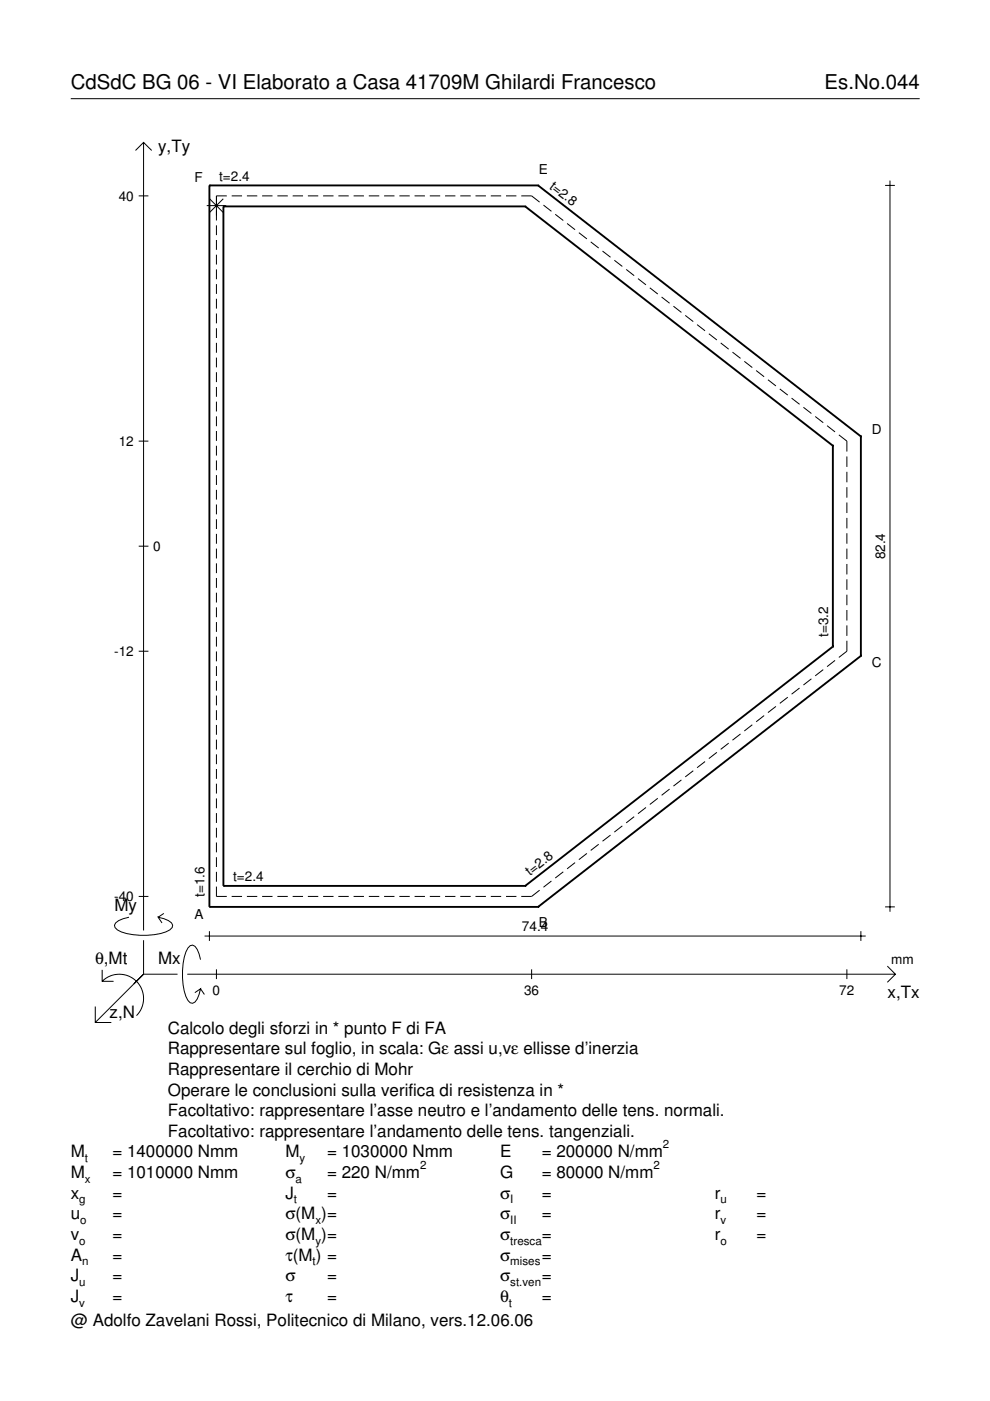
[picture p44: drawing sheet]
<svg xmlns="http://www.w3.org/2000/svg" width="210mm" height="297mm" viewBox="0 0 210 297" stroke-linecap="round" stroke-linejoin="round" font-family="sans-serif">
<defs><g id="words">
<g font-size="4.3">
<text x="15" y="18.9">CdSdC BG 06 - VI Elaborato a Casa 41709M Ghilardi Francesco</text>
<text x="174.8" y="18.9">Es.No.044</text>
</g>
<g font-size="3.6">
<text x="33.5" y="32.3">y,Ty</text>
<text x="24.3" y="193.2">My</text>
<text x="20.1" y="204.5">θ,Mt</text>
<text x="33.5" y="204.5">Mx</text>
<text x="23.2" y="215.8">z,N</text>
<text x="188.2" y="211.7">x,Tx</text>
<text x="35.6" y="219.2">Calcolo degli sforzi in * punto F di FA</text>
<text x="35.6" y="227.9">Rappresentare il cerchio di Mohr</text>
<text x="35.6" y="223.5">Rappresentare sul foglio, in scala: Gε assi u,vε ellisse d’inerzia</text>
<text x="35.6" y="232.3">Operare le conclusioni sulla verifica di resistenza in *</text>
<text x="35.6" y="236.7">Facoltativo: rappresentare l’asse neutro e l’andamento delle tens. normali.</text>
<text x="15" y="245.4">M</text>
<text x="23.8" y="245.4">= 1400000 Nmm</text>
<text x="35.6" y="241">Facoltativo: rappresentare l’andamento delle tens. tangenziali.</text>
<text x="60.5" y="245.4">M</text>
<text x="69.3" y="245.4">= 1030000 Nmm</text>
<text x="106" y="245.4">E</text>
<text x="114.9" y="245.4">= 200000 N/mm</text>
<text x="15" y="249.8">M</text>
<text x="23.8" y="249.8">= 1010000 Nmm</text>
<text x="60.5" y="249.8">σ</text>
<text x="69.3" y="249.8">= 220 N/mm</text>
<text x="106" y="249.8">G</text>
<text x="114.9" y="249.8">= 80000 N/mm</text>
<text x="15" y="254.2">x</text>
<text x="23.8" y="254.2">=</text>
<text x="60.5" y="254.2">J</text>
<text x="69.3" y="254.2">=</text>
<text x="106" y="254.2">σ</text>
<text x="114.9" y="254.2">=</text>
<text x="151.5" y="254.2">r</text>
<text x="160.4" y="254.2">=</text>
<text x="15" y="258.5">u</text>
<text x="15" y="262.9">v</text>
<text x="23.8" y="258.5">=</text>
<text x="23.8" y="262.9">=</text>
<text x="60.5" y="262.9">σ(M )=</text>
<text x="60.5" y="258.5">σ(M )=</text>
<text x="106" y="258.5">σ</text>
<text x="106" y="262.9">σ</text>
<text x="114.9" y="258.5">=</text>
<text x="114.9" y="262.9">=</text>
<text x="151.5" y="258.5">r</text>
<text x="151.5" y="262.9">r</text>
<text x="160.4" y="258.5">=</text>
<text x="160.4" y="262.9">=</text>
<text x="15" y="267.3">A</text>
<text x="23.8" y="267.3">=</text>
<text x="60.5" y="267.3">τ(M ) =</text>
<text x="106" y="267.3">σ</text>
<text x="114.9" y="267.3">=</text>
<text x="15" y="271.7">J</text>
<text x="23.8" y="271.7">=</text>
<text x="60.5" y="271.7">σ</text>
<text x="69.3" y="271.7">=</text>
<text x="106" y="271.7">σ</text>
<text x="114.9" y="271.7">=</text>
<text x="15" y="281.2">@ Adolfo Zavelani Rossi, Politecnico di Milano, vers.12.06.06</text>
<text x="15" y="276">J</text>
<text x="23.8" y="276">=</text>
<text x="60.5" y="276">τ</text>
<text x="69.3" y="276">=</text>
<text x="106" y="276">θ</text>
<text x="114.9" y="276">=</text>
</g>
<g font-size="2.9">
<text x="41.3" y="38.6">F</text>
<text x="46.5" y="38.3">t=2.4</text>
<text x="114.3" y="36.9">E</text>
<text x="116.3" y="39.8" transform="rotate(38 116.3 39.8)">t=2.8</text>
<text x="25.2" y="42.5">40</text>
<text x="25.2" y="94.5">12</text>
<text x="184.8" y="91.9">D</text>
<text x="32.5" y="116.8">0</text>
<text x="187.7" y="118.6" transform="rotate(-90 187.7 118.6)">82.4</text>
<text x="175.6" y="135" transform="rotate(-90 175.6 135)">t=3.2</text>
<text x="24.2" y="139.1">-12</text>
<text x="184.8" y="141.5">C</text>
<text x="112.3" y="185.8" transform="rotate(-38 112.3 185.8)">t=2.8</text>
<text x="24.2" y="191.1">-40</text>
<text x="43.4" y="190.2" transform="rotate(-90 43.4 190.2)">t=1.6</text>
<text x="49.4" y="186.8">t=2.4</text>
<text x="41.3" y="194.8">A</text>
<text x="110.7" y="197.4">74.4</text>
<text x="114.3" y="196.5">B</text>
<text x="189" y="204.5">mm</text>
<text x="45.1" y="210.9">0</text>
<text x="111.1" y="210.9">36</text>
<text x="178" y="210.9">72</text>
</g>
<g font-size="2.4">
<text x="140.6" y="243.4">2</text>
<text x="18" y="246.4">t</text>
<text x="18" y="250.8">x</text>
<text x="62.7" y="250.8">a</text>
<text x="63.5" y="246.4">y</text>
<text x="89.1" y="247.8">2</text>
<text x="138.6" y="247.8">2</text>
<text x="16.8" y="255.2">g</text>
<text x="62.3" y="255.2">t</text>
<text x="108.2" y="255.2">I</text>
<text x="152.7" y="255.2">u</text>
<text x="16.8" y="263.9">o</text>
<text x="17" y="259.5">o</text>
<text x="66.9" y="259.5">x</text>
<text x="66.9" y="263.9">y</text>
<text x="108.2" y="259.5">II</text>
<text x="108.2" y="263.9">tresca</text>
<text x="152.7" y="259.5">v</text>
<text x="152.7" y="263.9">o</text>
<text x="17.4" y="268.3">n</text>
<text x="66.3" y="268.3">t</text>
<text x="108.2" y="268.3">mises</text>
<text x="16.8" y="272.7">u</text>
<text x="108.2" y="272.7">st.ven</text>
<text x="16.8" y="277">v</text>
<text x="107.9" y="277">t</text>
</g>
</g></defs>
<g fill="none" stroke="#000" stroke-width=".21">
<path d="M15 20.9h180M28.7 31.9l1.7-1.7 1.8 1.7M30.4 30.2v167.1M187.7 39.3h2M188.7 38.3v155M29.4 41.5h2.1M43.8 43.6h4.1M44.4 42.1l2.9 3M45.9 47.8v2.1M45.9 50.9v2.1M45.9 54v2.1M45.9 57.1v2.1"/>
<path d="M47.3 42.1l-2.9 3M48.1 41.5h-2.2v5.2M49.1 41.5h2.2M52.3 41.5h2.2M55.6 41.5h2.2M58.8 41.5h2.2M62 41.5h2.2M65.3 41.5h2.2M68.5 41.5h2.2M71.7 41.5h2.2M75 41.5h2.2M78.2 41.5h2.2"/>
<path d="M81.4 41.5h2.2M84.7 41.5h2.2M87.9 41.5h2.2M91.1 41.5h2.2M94.4 41.5h2.2M97.6 41.5h2.2M100.8 41.5h2.2M104.1 41.5h2.2M107.3 41.5h2.2M110.5 41.5h2.2l1.7 1.4M115.2 43.5l1.7 1.3M117.7 45.4l1.7 1.4"/>
<path d="M120.2 47.4l1.7 1.3M122.7 49.3l1.7 1.4M125.2 51.3l1.7 1.3M127.7 53.2l1.7 1.3M130.3 55.2l1.6 1.3M132.8 57.1l1.7 1.3M135.3 59.1l1.7 1.3M45.9 60.2v2.1M45.9 63.3v2.1M45.9 66.5v2.1M45.9 69.6v2.1M45.9 72.7v2.1"/>
<path d="M45.9 75.8v2.1M45.9 78.9v2.1M137.8 61l1.7 1.3M140.3 63l1.7 1.3M142.8 64.9l1.7 1.3M145.3 66.9l1.7 1.3M147.8 68.8l1.7 1.3M150.3 70.8l1.7 1.3M152.8 72.7l1.7 1.3M155.3 74.7l1.7 1.3M157.8 76.6l1.7 1.3M160.3 78.6l1.7 1.3"/>
<path d="M29.4 93.5h2.1M45.9 82v2.1M45.9 85.2v2M45.9 88.3v2.1M45.9 91.4v2.1M45.9 94.5v2.1M45.9 97.6v2.1M162.8 80.5l1.7 1.3M165.3 82.5l1.7 1.3M167.8 84.4l1.7 1.3M170.3 86.4l1.7 1.3M172.8 88.3l1.7 1.3"/>
<path d="M175.4 90.3l1.6 1.3M177.9 92.2l1.7 1.3v2.2M179.6 96.8v2.2M29.4 115.8h2.1M45.9 100.7v2.1M45.9 103.9v2M45.9 107v2.1M45.9 110.1v2.1M45.9 113.2v2.1M45.9 116.3v2.1M45.9 119.4v2.1M179.6 100v2.3"/>
<path d="M179.6 103.3v2.2M179.6 106.5v2.3M179.6 109.8v2.2M179.6 113.1v2.2M179.6 116.3v2.2M179.6 119.6v2.2M29.4 138.1h2.1M45.9 122.5v2.1M45.9 125.7v2M45.9 128.8v2.1M45.9 131.9v2.1M45.9 135v2.1"/>
<path d="M45.9 138.1v2.1M179.6 122.8v2.3M179.6 126.1v2.2M179.6 129.3v2.3M179.6 132.6v2.2M179.6 135.9v2.2l-1.7 1.3M45.9 141.2v2.1M45.9 144.4v2M45.9 147.5v2.1M45.9 150.6v2.1M45.9 153.7v2.1M45.9 156.8v2.1"/>
<path d="M45.9 159.9v2.1M152 159.5l-1.7 1.3M154.5 157.6l-1.7 1.3M157 155.6l-1.7 1.3M159.5 153.7l-1.7 1.3M162 151.7l-1.7 1.3M164.5 149.8l-1.7 1.3M167 147.8l-1.7 1.3M169.5 145.9l-1.7 1.3M172 143.9l-1.7 1.3M174.5 142l-1.7 1.3M177 140l-1.6 1.3"/>
<path d="M45.9 163v2.1M45.9 166.2v2.1M45.9 169.3v2.1M45.9 172.4v2.1M45.9 175.5v2.1M45.9 178.6v2.1M126.9 179l-1.7 1.3M129.4 177.1l-1.7 1.3M131.9 175.1l-1.6 1.3M134.5 173.2l-1.7 1.3M137 171.2l-1.7 1.3M139.5 169.3l-1.7 1.3"/>
<path d="M142 167.3l-1.7 1.3M144.5 165.4l-1.7 1.3M147 163.4l-1.7 1.3M149.5 161.5l-1.7 1.3M27.3 194.5a3.6 3.6 0 0 0-3 1.7l.1 .5a5.6 5.6 0 0 0 3.8 1.5 13.4 13.4 0 0 0 7.8-1l.5-.5 .1-.5a3.6 3.6 0 0 0-3.1-1.7l.8 1.2M29.4 190.1h2.1M30.4 199.3v7.3M34.7 193.7l-1.2 .8M43.4 198.5h140.2M44.4 197.4v2.1M45.9 188v2.1h2.2M45.9 181.7v2.1"/>
<path d="M45.9 184.9v2M49.1 190.1h2.2M52.3 190.1h2.2M55.6 190.1h2.2M58.8 190.1h2.2M62 190.1h2.2M65.3 190.1h2.2M68.5 190.1h2.2M71.7 190.1h2.2M75 190.1h2.2M78.2 190.1h2.2M81.4 190.1h2.2"/>
<path d="M84.7 190.1h2.2M87.9 190.1h2.2M91.1 190.1h2.2M94.4 190.1h2.2M97.6 190.1h2.2M100.8 190.1h2.2M104.1 190.1h2.2M107.3 190.1h2.2M114.4 188.7l-1.7 1.4h-2.2M116.9 186.8l-1.7 1.3M119.4 184.8l-1.7 1.4M121.9 182.9l-1.7 1.3"/>
<path d="M124.4 180.9l-1.7 1.4M182.5 197.4v2.1M187.7 192.3h2M20.2 213.4v3.4h3.4M21.7 208.1a5.1 5.1 0 0 1 7.2 0 5.1 5.1 0 0 1 0 7.2M21.7 205.6v2.5h2.4M30.4 206.6l-10.2 10.2M30.4 206.6h7.2M39.7 206.6h150.1M42.5 203.5a3.6 3.6 0 0 0-1.7-3.1l-.5 .1a5.7 5.7 0 0 0-1.5 3.8 13.3 13.3 0 0 0 1 7.8l.5 .5 .5 .1a3.6 3.6 0 0 0 1.7-3.1l-1.2 .9M42.5 209.6l.8 1.3M45.9 205.5v2.1"/>
<path d="M112.7 205.5v2.1M179.6 205.5v2.1M188.1 204.8l1.7 1.8-1.7 1.7"/>
</g>
<g fill="none" stroke="#000" stroke-width=".4">
<path d="M44.4 39.3h.1M44.4 39.3h69.7M44.4 39.3v153M114.1 39.3h.1M114.1 39.3l68.4 53.2M47.4 43.8h.1M47.4 43.8h63.9M47.4 43.8v144M111.3 43.8h.1M111.3 43.8l65.3 50.7M176.6 94.5h.1M176.6 94.5v42.6"/>
<path d="M182.5 92.5h.1M182.5 92.5v46.6M176.6 137.1h.1M176.6 137.1l-65.3 50.7M182.5 139.1h.1M182.5 139.1l-68.4 53.2M44.4 192.3h.1M44.4 192.3h69.7M47.4 187.8h.1M47.4 187.8h63.9M111.3 187.8h.1M114.1 192.3h.1"/>
</g>
<use href="#words"/>
</svg>
